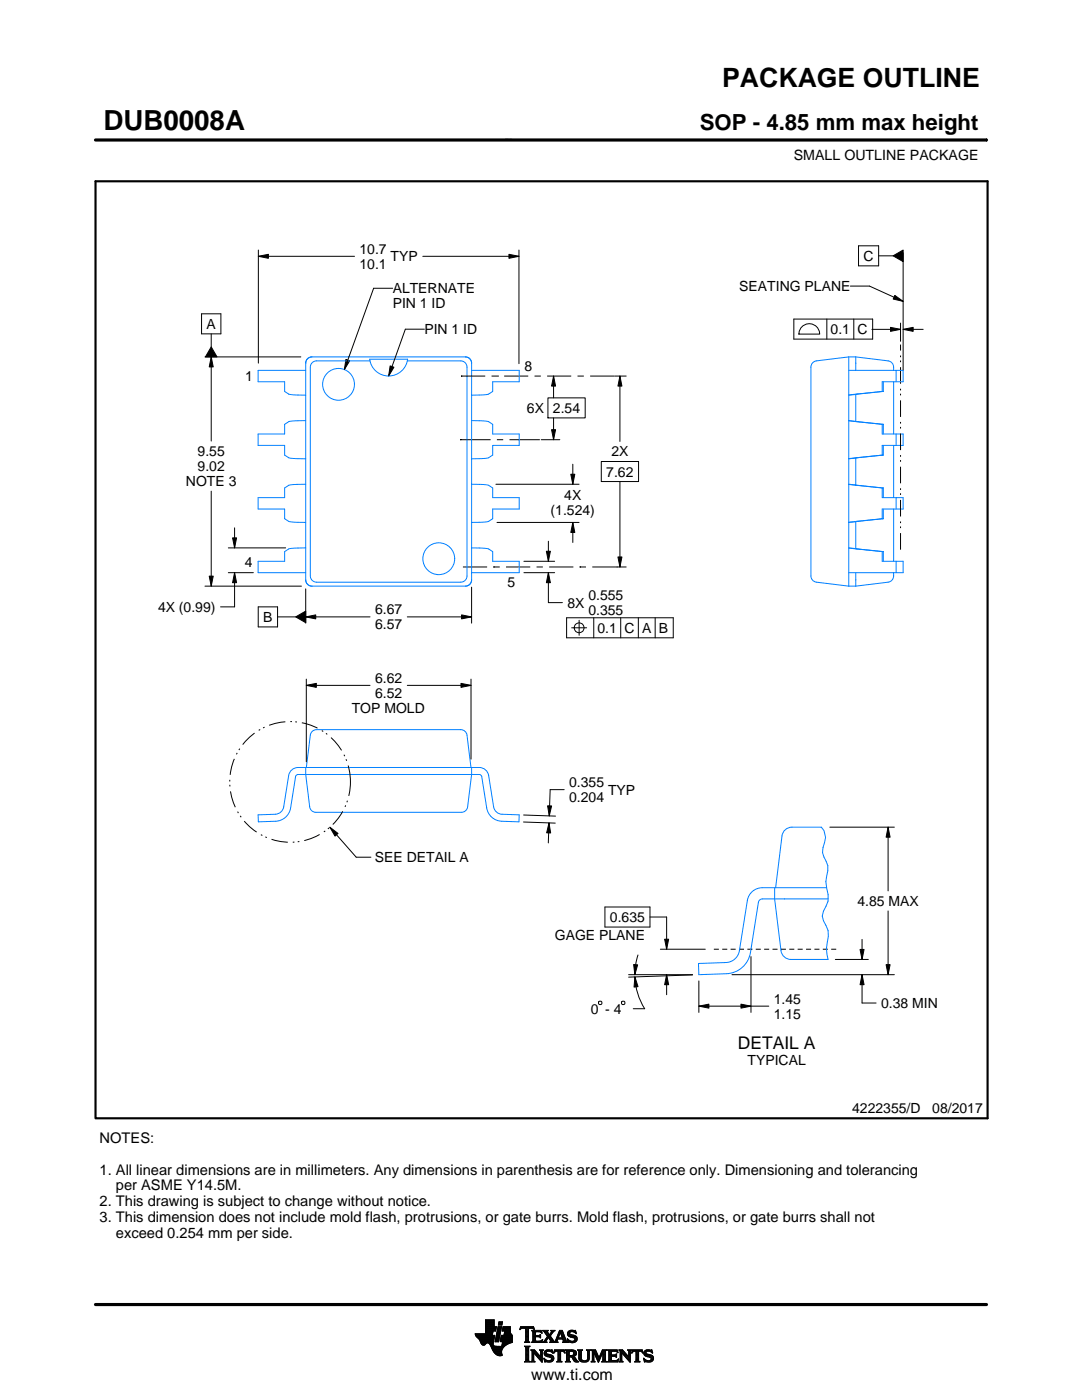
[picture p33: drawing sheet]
<svg xmlns="http://www.w3.org/2000/svg" width="216mm" height="279mm" viewBox="0 0 216 279" stroke-linecap="round" stroke-linejoin="round" font-family="sans-serif">
<defs><g id="words">
<text font-size="5.5" x="20.6" y="26">DUB0008A</text>
<text font-size="5.3" x="144.1" y="17.4">PACKAGE OUTLINE</text>
<text font-size="4.4" x="139.6" y="26">SOP - 4.85 mm max height</text>
<text font-size="3.5" x="147.2" y="209.3">DETAIL A</text>
<text font-size="3.2" x="106" y="275.3">www.ti.com</text>
<g font-size="2.9">
<text x="19.9" y="228.1">NOTES:</text>
<text x="19.9" y="234.4">1. All linear dimensions are in millimeters. Any dimensions in parenthesis are for reference only. Dimensioning and tolerancing</text>
<text x="23.1" y="237.6">per ASME Y14.5M.</text>
<text x="19.9" y="240.7">2. This drawing is subject to change without notice.</text>
<text x="19.9" y="243.9">3. This dimension does not include mold flash, protrusions, or gate burrs. Mold flash, protrusions, or gate burrs shall not</text>
<text x="23.1" y="247">exceed 0.254 mm per side.</text>
</g>
<g font-size="2.8">
<text x="158.4" y="32">SMALL OUTLINE PACKAGE</text>
<text x="71.7" y="50.7">10.7</text>
<text x="71.7" y="53.7">10.1</text>
<text x="78" y="52.2">TYP</text>
<text x="172.3" y="52.1">C</text>
<text x="78.4" y="58.5">ALTERNATE</text>
<text x="147.5" y="58.1">SEATING PLANE</text>
<text x="41.2" y="65.6">A</text>
<text x="78.4" y="61.5">PIN 1 ID</text>
<text x="84.7" y="66.7">PIN 1 ID</text>
<text x="165.7" y="66.7">0.1 C</text>
<text x="48.9" y="76">1</text>
<text x="104.7" y="74.1">8</text>
<text x="105.1" y="82.4">6X 2.54</text>
<text x="39.4" y="91">9.55</text>
<text x="39.4" y="94">9.02</text>
<text x="121" y="95.1">7.62</text>
<text x="122" y="91.1">2X</text>
<text x="37.1" y="97">NOTE 3</text>
<text x="112.6" y="99.9">4X</text>
<text x="109.9" y="102.9">(1.524)</text>
<text x="48.8" y="113.2">4</text>
<text x="101.3" y="117.2">5</text>
<text x="117.4" y="119.8">0.555</text>
<text x="31.5" y="122.1">4X (0.99)</text>
<text x="52.5" y="124.1">B</text>
<text x="74.8" y="122.6">6.67</text>
<text x="74.8" y="125.6">6.57</text>
<text x="113.2" y="121.3">8X</text>
<text x="117.4" y="122.8">0.355</text>
<text x="119.2" y="126.3">0.1 C A B</text>
<text x="74.8" y="136.3">6.62</text>
<text x="70.2" y="142.4">TOP MOLD</text>
<text x="74.8" y="139.3">6.52</text>
<text x="113.6" y="157.1">0.355</text>
<text x="113.6" y="160.1">0.204</text>
<text x="121.3" y="158.6">TYP</text>
<text x="74.8" y="172.1">SEE DETAIL A</text>
<text x="121.7" y="184">0.635</text>
<text x="171.1" y="180.8">4.85 MAX</text>
<text x="110.7" y="187.5">GAGE PLANE</text>
<text x="117.9" y="202.3">0 - 4</text>
<text x="154.4" y="200.3">1.45</text>
<text x="154.4" y="203.3">1.15</text>
<text x="175.8" y="201.2">0.38 MIN</text>
<text x="149.2" y="212.5">TYPICAL</text>
<text x="170" y="222.2">4222355/D</text>
<text x="186" y="222.2">08/2017</text>
</g>
<text font-size=".2" x="100.8" y="27.8">SCALE 1.200</text>
</g></defs>
<g fill="none" stroke="#000" stroke-width=".2">
<path d="M19.1 27.9h177.7M196.8 27.7v.5M51.6 51.2l2-.4v.8zM51.6 49.9v22.6M51.6 51.2h19.1M78.4 57.5h-3.8l-5.9 16.3M84.4 51.2h19.2M101.6 50.8l2 .4-2 .4zM103.6 49.9v22.7M169.7 57.1h3.8l6.7 3M171.3 49.1h4v4h-4zM175.3 51.1h2.9"/>
<path d="M178.2 51.1l2-1.2v2.3zM178.6 59l1.6 1.1-2-.4zM180.2 50.4v23.5M40.2 62.6h3.9v4h-3.9zM40.9 71.2h19.1M42.1 71.2l.4 2h-.8zM42.1 66.6v2.6M42.1 71.2v16.8M42.1 69.2l1.2 2h-2.3zM69 71.7l.8 .3-1.1 1.8zM77.8 73l.8 .3-1 1.7zM84.7 65.7h-3.8l-3.3 9.3"/>
<path d="M92 75.1h.1M92 75.1h4.8M98.1 75.1h1.2M99.3 75.1h.1M100.6 75.1h4.8M106.7 75.1h1.2M109.2 75.1h4.8M109.3 79.4h7.5v4h-7.5zM110.5 75.1l.4 2h-.8zM110.5 75.1v4.3M115.2 75.1h1.3M117.8 75.1h4.8"/>
<path d="M122.6 75.1h2.3M123.7 75.1l.4 2h-.8zM123.7 75.1v13M158.4 63.7h15.7v4h-15.7zM159.8 65.4a2.08 2.08 0 0 1 2.3-.7 2.08 2.08 0 0 1 1.5 2h-4.2l.1-.6zM165 63.7v4M170.4 63.7v4M174 65.7h5.7M177.7 65.3l2 .4-2 .4zM179.7 64.5v3.6M180.2 65.7l2-.4v.8zM180.2 65.7h4"/>
<path d="M42.1 98v19M91.8 87.8h.1M91.8 87.8h6.1M99 96.6h16.5M99.2 87.8h1.2M101.7 87.8h6M108 87.8h3.7M110.1 85.8h.8l-.4 2zM110.5 83.4v4.4M113.9 94.6h.8l-.4 2zM114.3 92.6v4M120 92.1h7.4v4h-7.4z"/>
<path d="M123.7 96.1v17.1M40.9 117h19.3M41.7 115h.8l-.4 2zM45.6 114.3h5M45.6 109.3h11.4M46.4 107.3h.8l-.4 2zM46.8 114.3l.4 2h-.8zM46.8 105.3v4M46.8 114.3v6.8h-2.8M61 117.5v6.9M92.4 113.2h4.8M94.1 117.2v7.2"/>
<path d="M98.5 113.2h.1M98.5 113.2h1.2M99.2 104.3h16.3M101 113.2h4.8M104.5 114.3h6.2M104.5 112h6.2M107.1 113.2h1.2M109 110h.8l-.4 2zM109.4 114.3l.4 2h-.8zM109.4 114.3v6h2.8M109.4 108v4M109.6 113.2h4.8"/>
<path d="M114.3 104.3l.4 2h-.8zM114.3 104.3v4M115.7 113.2h.1M115.7 113.2h1.2M118.2 113.2h4.8M123 113.2h.1M123.1 113.2h1.8M123.3 111.2h.8l-.4 2zM51.5 121.1h3.9v4h-3.9zM55.4 123.1h3.6M59 123.1l2-1.1v2.3zM61 123.1l2-.4v.8z"/>
<path d="M61 123.1h12.8M61.1 136.8l2-.4v.8zM61.1 135.5v16.5M61.1 136.8h12.7M81.3 123.1h12.8M81.3 136.8h12.7M92 136.4l2 .4-2 .4zM92.1 122.7l2 .4-2 .4zM94 135.5v16M113.1 123.3h21.2v4h-21.2zM114.1 125.3h3M115.6 123.8v3"/>
<path d="M118.5 123.3v4M123.9 123.3v4M127.4 123.3v4M130.7 123.3v4M112.6 157.6h-2.8l-.2 5.2M65.8 165.1l1.6 1.2-.6 .6zM65.8 165.1l5.3 6h2.9M104.5 164l6.3 .3M104.5 162.7l6.3 .2M109.3 160.8h.8l-.5 2zM109.5 164.2l.4 2h-.8zM109.5 164.2l-.1 4"/>
<path d="M165.6 165.1h12.9M177.2 165.1l.4 2h-.8zM177.2 165.1v12.7M119.6 199.8h.3l.2 .2v.3l-.2 .2h-.3l-.2-.2v-.3zM120.7 181h9v4h-9zM124.2 199.8h.3l.2 .2v.3l-.2 .2h-.3l-.2-.2v-.3zM125.4 194.5h12.8M126.4 192.5l.8 .1-.5 1.9zM126.7 195l.6 1.9-.8 .1zM126.7 195a12.8 12.8 0 0 0 1.9 6.3h-2.2M127.3 190.6l-.4 1.6-.2 2.3M129.7 183h3.3v6.4"/>
<path d="M131.8 189.4h8.9M132.6 187.4h.8l-.4 2zM133 194.5l.4 2h-.8zM133 194.5v4M138.2 194.6l-12.8 .4M139.4 195.8v6.2M141.8 189.4h.1M142.4 189.4h1M144.1 189.4h1M145.8 189.4h1M146.1 194.5h32.4M147.5 189.4h1"/>
<path d="M149.1 189.4h1M149.8 190.9v11.1M150.8 189.4h1M152.5 189.4h1M154.1 189.4h1M155.8 189.4h1M157.5 189.4h1M159.2 189.4h1M160.8 189.4h1M162.5 189.4h1M164.2 189.4h1M165.9 189.4h1"/>
<path d="M166.7 191.5h6.6M171.6 189.5h.8l-.4 2zM172 194.5l.4 2h-.8zM172 194.5v5.7h2.8M172 187.5v4M176.8 192.5h.8l-.4 2zM177.2 181.8v12.7M139.4 200.8l2-.4v.8zM139.4 200.8h14M147.8 200.4l2 .4-2 .4zM94.8 266.2h3.5M94.8 266.3h3.5"/>
<path d="M94.9 266.4h3.3M94.9 266.5h3.8l-.2 1.2M94.9 266.5h3.8M95 266.6h3.7M95 266.7h3.7M95.1 266.8h3.6M95.2 266.9h3.4M95.3 267h3.3M95.4 267.1h3.2M95.5 267.2h3.1M95.6 267.3h3M95.7 267.4h2.8"/>
<path d="M95.7 267.5h2.8M95.8 267.6h2.7M95.8 267.7h2.7M95.9 267.8h2.6M95.9 267.9h2.5M95.9 268h2.5M96 268h1.1M96 268.1h1M96.1 268.2h.8M96.1 268.3h.7M96.2 268.4h.6M96.3 268.4h.4"/>
<path d="M96.9 266.1h1.4M96.9 266h1.4M96.9 265.9h1.4M96.9 265.8h1.5M96.9 265.7h1.5M96.9 264.7l2.2 .1-.2 .9h-.5l-.2 .8M96.9 265.6h2M96.9 265.5h2M96.9 265.4h2M96.9 265.3h2.1M96.9 265.2h2.1M96.9 265.1h2.1"/>
<path d="M96.9 265h2.1M96.9 264.9h2.1M96.9 264.8h2.2M96.9 264.6h1.7M96.9 264.5h1.7M96.9 264.4h1.7M96.9 264.3h1.7M96.9 264.2h1.7M96.9 264.1h1.7M96.9 264h1.7M96.9 263.9h1.7M96.9 263.8h1.7"/>
<path d="M96.9 263.7h1.7M96.9 263.6h1.7M96.9 263.5h1.7M96.9 263.4h1.7M97.5 268h.9M97.6 268.1h.8M97.7 268.2h.7M97.7 268.3h.7M97.8 268.4h.6M97.9 268.5h.6M97.9 268.6h.7M98 268.7h1.1"/>
<path d="M98 268.8h2.6M98 268.8h2.5M98.1 268.9h2.3M98.1 269h2.3M98.1 269.1h2.2M98.2 269.2h2.1M98.2 269.2h2M98.2 269.3h2M98.3 269.4h1.9M98.3 269.5h1.8M98.4 269.6h1.7M98.4 268v.4l.3 .2 2 .1"/>
<path d="M98.5 269.7h1.6M98.5 267.7l-.1 .3M98.5 269.8h1.6M98.6 269.9h1.5M98.6 264.8v-1.4h-1.7v2.8h-2.1l.1 .3 .8 .9 .6 1h.4l.5-.4 .4 .1 1 1.8 .8 .6h.8l-.1-1.1 .8-.9M98.6 270h1.5M98.7 270h1.4M98.8 270.1h1.3M98.8 267.7h.7M98.8 267.6h.7M98.8 267.5h.7M98.9 270.2h1.2"/>
<path d="M98.9 267.4h.7M98.9 267.3h.7M98.9 267.2h.7M98.9 267.1h.7M98.9 267h.7M98.9 270.3h1.3M99 266.9h.6M99 266.9h.7M99 266.8h.7M99 266.7h.7M99 266.6h.7M99 266.5h.7"/>
<path d="M99.1 270.4h1.1M99.1 266.4h.7M99.1 266.3h.7M99.1 266.2h.7M99.1 266.1h.7M99.1 266h.7M99.2 265.9h.7M99.2 265.8h.7M99.2 270.4h1M99.2 265.7h.7M99.2 265.6h.7M99.2 265.5h.7"/>
<path d="M99.3 265.4h.6M99.3 265.4h.7M99.3 265.3h.7M99.3 265.2h.7M99.3 265.1h.7M99.3 265h.7M99.4 270.5h.8M99.4 264.9h.7M99.4 264.8h.7M99.4 264.8h.7l-.6 3h-.7zM99.4 264.5l.2-.7h.7l-.2 .7h-.7M99.5 264.4h.6"/>
<path d="M99.5 264.3h.7M99.5 264.2h.7M99.5 264.1h.7M99.5 264h.7M99.5 263.9h.7M99.6 263.8h.7M99.8 270.6h.1M99.8 267.7h2.4M99.8 267.6h2.4M99.8 267.5h2.4M99.9 267.4h2.3M99.9 267.3h2.3"/>
<path d="M99.9 267.2h2.3M99.9 267.1h2.3M99.9 267h2.3M99.9 266.9h2.3M100 266.9h2.2M100 266.8h2.2M100 266.7h2.2M100 266.6h2.2M100 266.5h2.2M100.1 268.6h.7M100.2 268.5h.7M100.2 268.4h.8"/>
<path d="M100.2 268.4h.9M100.2 268.3h1M100.2 268.2h1.2M100.2 265.6h1.6M100.2 268.1h1.4M100.2 265.5h1.6M100.2 268h1.6M100.3 265.4h1.5M100.3 268h1.7M100.3 267.9h1.9M100.3 265.3h1.5M100.3 267.8h1.9"/>
<path d="M100.3 265.2h1.5M100.3 265.1h1.5M100.3 265h1.5M100.4 264.9h1.4M100.4 264.8h1.4M100.6 266.5l.1-.8h-.5l.2-.9h1.4l.1 1.1 .3 .6v1.4l-1.3 .6M100.6 266.4h1.5M100.6 266.3h1.4M100.6 266.2h1.4M100.6 266.1h1.3M100.7 266h1.2M100.7 265.9h1.2"/>
<path d="M100.7 265.8h1.1M100.7 265.7h1.1M102.2 266.5h-2.2l-.2 1.1 .1 .2h.4l-.2 .9M103.7 265.3h.1M103.8 265.2h.2M103.8 265h2.8M103.8 264.9h2.7M103.9 264.8h2.6M104.7 267.8h1M104.7 271.8h1.1M104.7 268.7h1M104.8 267.7h.7"/>
<path d="M104.8 271.7h.8M104.9 265.2h.6M104.9 268.9h.6M104.9 267.6h.6M104.9 267.5l-.2 .3M104.9 267.5h.6M104.9 267.4h.6M104.9 267.3h.6M104.9 267.2h.6M104.9 267.1h.6M104.9 267h.6M104.9 266.8h.6"/>
<path d="M104.9 266.7h.6M104.9 266.6h.6M104.9 266.5h.6M104.9 266.4h.6M104.9 266.3h.6M104.9 266.2h.6M104.9 266.1h.6M104.9 265.9h.6M104.9 265.8h.6M104.9 265.7h.6M104.9 265.6h.6M104.9 265.5h.6"/>
<path d="M104.9 265.4h.6M104.9 265.3h.6M104.9 271.5h.6M104.9 269h.6M104.9 271.4h.6M104.9 271.4v-2.4l-.2-.4h1.1l-.3 .4v2.4M104.9 271.4l-.2 .4h1.1l-.3-.4M104.9 271.3h.6M104.9 271.2h.6M104.9 271.1h.6M104.9 271h.6M104.9 270.9h.6"/>
<path d="M104.9 270.8h.6M104.9 270.6h.6M104.9 270.5h.6M104.9 270.4h.6M104.9 270.3h.6M104.9 270.2h.6M104.9 270.1h.6M104.9 270h.6M104.9 269.9h.6M104.9 269.8h.6M104.9 269.6h.6M104.9 269.5h.6"/>
<path d="M104.9 269.4h.6M104.9 269.3h.6M104.9 269.2h.6M104.9 269.1h.6M105.5 267.5l.2 .3M105.5 267.5v-2.3l.7-.1 .4 .3-.1-.6h-2.6l-.1 .6 .4-.3 .7 .1v2.3M105.7 267.8h-1M105.9 271.8h.8M105.9 269.4h.8M106.1 269.5h.7M106.1 267.8h2M106.1 271.7h.5"/>
<path d="M106.2 269.6h.7M106.2 271.5h.3M106.2 265.6h1.8M106.2 269.8h.8M106.2 271.4h.3M106.2 271.4l-.3 .4h.8l-.2-.4M106.2 271.3h.3M106.2 271.2h.3M106.2 271.1h.3M106.2 271h.3M106.2 270.9h.3M106.2 270.8h.3"/>
<path d="M106.2 270.6h.3M106.2 270.5h.3M106.2 270.4h.3M106.2 270.3h.3M106.2 270.2h.3M106.2 270.1h.3M106.2 270h1M106.2 269.9h.9M106.2 269.8v1.6M106.2 269.8l-.3-.4h.8l1.2 1.4M106.3 267.7h1.8M106.3 265.7h1.8"/>
<path d="M106.3 267.6h.6M106.3 265.8h.6M106.3 267.5l-.2 .3M106.3 267.5h.5M106.3 267.4h.5M106.3 267.3h.5M106.3 267.2h.5M106.3 267.1h.5M106.3 267h.5M106.3 266.8h.5M106.3 266.7h1.6M106.3 266.6h1.6"/>
<path d="M106.3 266.5h.5M106.3 266.4h.5M106.3 266.3h.5M106.3 266.2h.5M106.3 266.1h.5M106.3 265.9h.5M106.4 265.2h.2M106.5 270h.1M106.5 270v1.4M106.5 265.3h.1M106.6 270.1h.7M106.7 270.2h.7"/>
<path d="M106.8 270.3h.7M106.8 265.9l.2-.1h.6l.6 .2-.2-.5h-1.9l.2 .3v1.7M106.8 265.9v.6h.8l.3-.2v.7M106.9 270.4h.7M107 270.5h.7M107.1 270.6h.7M107.2 270.8h1M107.3 270.9h.9M107.4 271h.8M107.5 271.1h.7M107.6 271.2h.6M107.6 266.5h.3"/>
<path d="M107.7 271.3h.5M107.7 269.4h.7M107.7 266.8h.2M107.7 267.6h.5M107.8 266.4h.1M107.8 271.4h.4M107.8 267h.1M107.8 265.8h.3M107.8 269.5h.5M107.9 271.5h.3M107.9 269.6h.3M107.9 267l-.3-.2h-.8l.1 .8h.9l.5-.2"/>
<path d="M107.9 269.8h.3M107.9 270.6h.3M107.9 270.5h.3M107.9 270.4h.3M107.9 270.3h.3M107.9 270.2h.3M107.9 270.1h.3M107.9 270h.3M107.9 269.9h.3M107.9 269.8v1M107.9 269.8l-.2-.4h.7l-.2 .4M108 271.7h.2"/>
<path d="M108 265.9h.1M108 267.5h.2M108.1 271.8h.1M108.1 266.1h.1M108.2 267.4h.1M108.2 269.8v2.1l-1.7-1.9M108.2 267.8h.9M108.3 267.4l-.2 .5-2-.1M108.3 265.6h1M108.5 267.7h.5M108.5 271.1l.8 .4h.5l.2-.2-.1-.3-1-.4-.3-.3 .1-.7 .8-.2 .5 .1 .2-.1 .1 .6-.9-.3-.3 .1-.1 .3 1.3 .4 .2 .6M108.5 271.1h.1"/>
<path d="M108.5 265.7h.7M108.5 271.2h.2M108.6 271.3h.2M108.6 270.1h.4M108.6 270h.4M108.6 270.2h.6M108.6 267.6h.4M108.6 271.4h.4M108.6 269.9h.4M108.6 270.3h1M108.6 265.8h.7M108.6 271.5h.8"/>
<path d="M108.6 269.8h.5M108.7 271.7h1.5M108.7 270.4h1.3M108.7 267.5h.3M108.7 271.8h.1M108.7 265.9h.6M108.7 269.6h1.5M108.8 267.4h.3M108.8 270.5h1.5M108.8 266.1h.6M108.8 269.5h1.4M108.8 267.3h.4"/>
<path d="M108.9 266.2h.6M108.9 267.2h.4M108.9 266.3h.6M108.9 270.6h1.5M109 267.1h.3M109 266.4h1M109.1 271.8h.9M109.1 269.4h.7M109.1 267h.9M109.1 266.5h.8M109.1 267.8h-.9M109.2 266.8h.8"/>
<path d="M109.2 266.6h.6M109.2 266.7h.7M109.2 266.7l-.6 .9-.4 .2M109.3 270.8h1.1M109.5 267.1h.6M109.6 267.2h.6M109.7 271.5h.7M109.7 267.3h.6M109.7 267.8l.2-.1-.5-.8-.4 .8 .1 .1M109.7 267.8h1.6M109.7 266.3h.4M109.7 267.4h.6"/>
<path d="M109.8 270.9h.7M109.8 266.2h.3M109.8 266.6l.9 1.2 1-2.3h.5l.8 2.1 .3 .2M109.8 267.5h.6M109.9 266.1h.3M109.9 269.8h.4M109.9 267.6h.6M109.9 267.7h.7M109.9 271.4h.5M109.9 265.9h.4M110 271h.5M110 265.6h.7"/>
<path d="M110 265.9l-.4 .5-.4-.6 .2-.3h-1.1l.9 1.2M110 265.9l.1-.2-.2-.2h.8l-.9 1.1M110 271.3h.5M110 265.8h.4M110 271.1h.5M110 271.2h.5M110.1 269.4h.1M110.1 265.7h.4M110.1 269.9h.2M110.2 270h.1M110.5 270h.1M110.5 269.9h.2"/>
<path d="M110.5 271.1l-.3 .6-.7 .2-.6-.2-.2 .1-.2-.7M110.5 269.8h.3M110.6 269.6h2.1M110.6 269.5h2M110.6 269.4h2M110.7 267.7h.5M110.8 267.6h.4M110.9 267.5h.3M110.9 267.4h.3M111 267.3h.3M111 267.2h1.8M111 267.1h1.8"/>
<path d="M111.1 267h.3M111.1 271.8h1M111.1 266.8h.4M111.2 266.7h.3M111.2 267.5l.1-.2h1l.1 .2M111.2 267.5v.3h.1M111.2 266.6h.3M111.3 266.5h.3M111.3 271.7h.6M111.3 266.4h.3M111.3 271.5h.6M111.3 267.8h-1.6"/>
<path d="M111.3 269.8h.6M111.4 266.3h.3M111.4 271.4h.5M111.4 271.4l-.1-1.7h-.4l-.4 .4 .2-.7h1.9l.1 .7-.4-.4h-.4v1.7M111.4 270.5h.5M111.4 270.4h.5M111.4 270.3h.5M111.4 270.2h.5M111.4 270.1h.5M111.4 270h.5M111.4 269.9h.5M111.4 271.4l-.3 .4h1l-.2-.4"/>
<path d="M111.4 271.3h.5M111.4 271.2h.5M111.4 271.1h.5M111.4 271h.5M111.4 270.9h.5M111.4 270.8h.5M111.4 270.6h.5M111.4 266.2h.3M111.4 266.1h.4M111.5 265.9h.9M111.5 265.8h.8M111.6 265.7h.7"/>
<path d="M111.6 265.6h.6M111.8 265.9l.4 1.1h-.8zM111.9 266.1h.5M111.9 266.2h.5M111.9 266.3h.6M112 266.4h.5M112 266.5h.6M112.1 266.6h.5M112.1 266.7h.6M112.1 266.8h.6M112.2 267h.5M112.2 267.8h1.1"/>
<path d="M112.3 267.3h.6M112.3 267.4h.6M112.4 267.5h.6M112.4 267.5v.3h-.2M112.4 269.8h.3M112.4 267.6h.6M112.4 267.7h.7M112.6 269.9h.1M112.6 270h.2M112.8 271.8h1M112.8 269.4h1.6M113 269.5h1.7"/>
<path d="M113 271.7h.7M113 269.6h1.9M113 271.5h.6M113 269.8h.6M113 271.4h.6M113 271.4l-.2 .4h1l-.2-.4M113 271.3h.6M113 271.2h.6M113 271.1h.6M113 271h.6M113 270.9h.6M113 270.8h1.5"/>
<path d="M113 270.6h1.6M113 270.5h1.8M113 270.4h.6M113 270.3h.6M113 270.2h.6M113 270.1h.6M113 270h.6M113 269.9h.6M113 269.8v1.6M113 269.8l-.2-.4h1.5l.5 .2 .2 .3v.4l-.2 .3-.4 .1M113.2 267.3h.2M113.2 267.4h.3"/>
<path d="M113.2 266.2h.5M113.2 266.3h.6M113.2 266.1h.5M113.3 267.5h.3M113.3 267.8h-1.1M113.3 266.4h.9M113.3 265.9h.4M113.3 267.6h.6M113.3 266.5h1.3M113.3 267.7h1.6M113.3 265.8h.5M113.3 267.8h.2"/>
<path d="M113.4 266.6h1.5M113.4 265.7h1.5M113.4 265.7l.5-.2 .7 .1 .2-.1 .1 .7-.7-.4h-.4l-.1 .3 .1 .2 .9 .2 .4 .3 .1 .5-.3 .5-.6 .2-.7-.2-.2 .1-.2-.7 .9 .5 .4-.1 .2-.3-.1-.3-1.2-.4-.2-.5zM113.5 266.7h1.5M113.5 265.6h1.4M113.6 271.4v-.6h.4l.7 .9 .8 .1M113.6 269.9l.1-.2 .7 .2v.4l-.4 .2M113.6 269.9v.6M113.7 267.8h1.1M113.8 266.8h1.3M113.8 265.5h.6M114 268h.4"/>
<path d="M114.1 270.9h.6M114.2 271h.6M114.2 271.1h.7M114.3 271.2h.6M114.3 267h.8M114.3 269.8h.7M114.3 270.4h.6M114.4 271.3h.6M114.4 270.7l1.1 1.1M114.4 270.7h.1M114.4 271.4h.7M114.4 269.9h.6"/>
<path d="M114.4 270.3h.6M114.5 267.6h.5M114.5 270.2h.5M114.5 270h.5M114.5 265.8h.4M114.5 270.1h.5M114.5 271.5h.7M114.6 271.7h.7M114.6 267.1h.6M114.6 267.5h.5M114.7 267.2h.5M114.7 267.4h.5"/>
<path d="M114.7 265.9h.3M114.7 267.3h.5M114.7 271.8h.8M114.8 266.1h.2M114.9 266.2h.1M115.3 269.4h.9M115.4 269.5h.7M115.5 269.6h.5M115.5 269.8h.5M115.5 269.8v1.4l.4 .5 .6 .2 .6-.1 .4-.3 .1-.5M115.5 271h.5M115.5 270.9h.5"/>
<path d="M115.5 270.8h.5M115.5 270.6h.5M115.5 270.5h.5M115.5 270.4h.5M115.5 270.3h.5M115.5 270.2h.5M115.5 270.1h.5M115.5 270h.5M115.5 269.9h.5M115.5 269.8l-.2-.4h.9l-.2 .4M115.5 271.1h.5M115.5 271.2h.5"/>
<path d="M115.5 271.3h.6M115.6 271.4h.6M115.7 271.5h.8M115.8 271.7h1.5M116 271l.2 .4 .4 .2 .5-.2 .2-.4M116 269.8v1.2M116 271.8h1.1M116.8 271.5h.6M117 269.4h.8M117.1 271.4h.4M117.2 269.5h.5M117.2 271.3h.4"/>
<path d="M117.2 269.6h.4M117.2 271.2h.4M117.2 271.1h.4M117.3 269.8h.3M117.3 271h.3M117.3 270.9h.3M117.3 270.8h.3M117.3 270.6h.3M117.3 270.5h.3M117.3 270.4h.3M117.3 270.3h.3M117.3 270.2h.3"/>
<path d="M117.3 270.1h.3M117.3 270h.3M117.3 269.9h.3M117.6 269.8l.2-.4h-.8l.2 .3 .1 1.3M117.6 269.8v1.2M118 271.8h.7M118 269.4h.8M118.1 269.5h.8M118.1 271.7h.5M118.2 269.6h.7M118.2 271.5h.3M118.2 269.8h.8"/>
<path d="M118.2 271.4h.3M118.2 269.8l-.2-.4h.8l.7 1.6 .7-1.6h.9l-.3 .4M118.2 271.4l-.2 .4h.7l-.2-.4M118.2 271.3h.3M118.2 271.2h.3M118.2 271.1h.3M118.2 271h.3M118.2 270.9h.3M118.2 270.8h.3M118.2 270.6h.3M118.2 270.5h.3M118.2 270.4h.3"/>
<path d="M118.2 270.3h.3M118.2 270.2h.3M118.2 270.1h.3M118.2 270h.9M118.2 269.9h.8M118.2 269.8v1.6M118.6 270.1h.5M118.6 270.2h.6M118.7 270.3h.5M118.7 270.4h.6M118.8 270.5h.5M118.8 270.6h.6"/>
<path d="M118.9 270.8h.5M118.9 270.9h.6M119 271h.8M119 271.1h.8M119.1 271.2h.6M119.1 271.3h.6M119.2 271.4h.4M119.2 271.5h.4M119.3 271.7h.2M119.3 271.8h.2M119.6 270.9h.3M119.6 270.8h.3"/>
<path d="M119.7 270.6h.3M119.7 270.5h.3M119.8 270.4h.3M119.8 270.3h.3M119.9 270.2h.3M119.9 270.1h.3M120 270h.8M120 269.9h.8M120 269.8h.8M120.1 271.8h1M120.1 269.6h.7M120.1 269.5h.8"/>
<path d="M120.2 269.4h.9M120.2 271.7h.7M120.3 271.5h.5M120.3 271.4h.5M120.3 271.4l-.2 .4h1l-.3-.4M120.3 271.4v-1.5l-.9 2-.9-2v1.5M120.3 271.3h.5M120.3 271.2h.5M120.3 271.1h.5M120.3 271h.5M120.3 270.9h.5M120.3 270.8h.5"/>
<path d="M120.3 270.6h.5M120.3 270.5h.5M120.3 270.4h.5M120.3 270.3h.5M120.3 270.2h.5M120.3 270.1h.5M120.8 269.8v1.6M121.2 271.8h2M121.2 269.4h1.9M121.4 269.5h1.8M121.4 271.7h1.9M121.5 269.6h1.7"/>
<path d="M121.5 271.5h1.8M121.5 269.8h.5M121.5 271.4h.5M121.5 269.8l-.3-.4h1.9l.2 .6M121.5 269.9h.5M121.5 269.8v1.6M121.5 271.3h.5M121.5 271.2h.5M121.5 271.1h.5M121.5 271h.5M121.5 270.9h.5M121.5 270.8h.5"/>
<path d="M121.5 270.6h1.5M121.5 270.5h1.5M121.5 270.4h1.5M121.5 270.3h.5M121.5 270.2h.5M121.5 270.1h.5M121.5 270h.5M122.6 270.4l.4-.2v.7l-.2-.2h-.8v.8h.2M122.9 270.8h.1M122.9 270.3h.1M123 269.8h.3M123.1 271.4h.3"/>
<path d="M123.2 269.9h.1M123.3 270h.1M123.3 270l-.4-.3h-.8l-.1 .7M123.3 271.3h.1M123.4 271.2h.1M123.4 271.2l-.2 .6h-2l.3-.4M123.4 271.2l-.3 .3h-.4M123.5 271.8h.8M123.5 269.4h.7M123.6 269.5h.7M123.7 271.7h.5M123.7 269.6h.7"/>
<path d="M123.7 271.5h.4M123.7 269.8h.8M123.7 271.4h.4M123.7 271.4l-.2 .4h.8l-.2-.4M123.7 271.3h.4M123.7 271.2h.4M123.7 271.1h.4M123.7 271h.4M123.7 270.9h.4M123.7 270.8h.4M123.7 270.6h.4M123.7 270.5h.4"/>
<path d="M123.7 270.4h.4M123.7 270.3h.4M123.7 270.2h.4M123.7 270.1h.4M123.7 270h1M123.7 269.9h.9M123.7 269.8v1.6M123.7 269.8l-.2-.4h.7l1.2 1.4 .1-1M124.1 270v1.4M124.1 270h.1M124.2 270.1h.6M124.2 270.2h.7"/>
<path d="M124.3 270.3h.7M124.4 270.4h.7M124.5 270.5h.7M124.6 270.6h.7M124.7 270.8h1.1M124.8 270.9h1M124.9 271h.9M125 271.1h.8M125.1 271.2h.7M125.2 271.3h.6M125.2 269.4h.8M125.3 271.4h.5"/>
<path d="M125.4 269.5h.5M125.4 271.5h.4M125.4 269.6h.4M125.5 269.8h.3M125.5 269.8l-.3-.4h.8l-.2 .4M125.5 270.4h.3M125.5 270.3h.3M125.5 270.2h.3M125.5 270.1h.3M125.5 270h.3M125.5 269.9h.3M125.5 270.6h.3"/>
<path d="M125.5 270.5h.3M125.5 271.7h.3M125.6 271.8h.2M125.8 269.8v2.1l-1.7-1.9M126 270h.1M126.1 269.9h.1M126.1 269.8h.3M126.1 269.6h2.1M126.2 269.5h2M126.2 269.4h2M126.6 271.8h1.1M126.9 271.7h.6"/>
<path d="M126.9 271.5h.5M126.9 269.8h.5M126.9 271.4h.5M126.9 271.4v-1.7h-.5l-.3 .4 .1-.7h1.9l.2 .7-.4-.4h-.5v1.7M126.9 270.5h.5M126.9 270.4h.5M126.9 270.3h.5M126.9 270.2h.5M126.9 270.1h.5M126.9 270h.5M126.9 269.9h.5M126.9 271.4l-.3 .4h1.1l-.3-.4"/>
<path d="M126.9 271.3h.5M126.9 271.2h.5M126.9 271.1h.5M126.9 271h.5M126.9 270.9h.5M126.9 270.8h.5M126.9 270.6h.5M128 269.8h.3M128.1 269.9h.2M128.2 270h.1M128.4 271.1h.1M128.4 271.2h.2"/>
<path d="M128.5 271.3h.2M128.5 270.1h.4M128.5 270h.4M128.5 270.2h.6M128.5 271.4h.4M128.5 269.9h.4M128.5 270.3h1M128.5 271.5h.8M128.5 269.8h.5M128.6 271.7h1.5M128.6 270.4h1.3M128.6 271.8h.1"/>
<path d="M128.6 269.6h1.5M128.7 270.5h1.5M128.7 269.5h1.4M128.8 270.6h1.5M128.9 271.8h1M129 269.4h.7M129.1 270.8l-.6-.4 .1-.7 .5-.3 .8 .1 .2-.1 .1 .7-.8-.4-.4 .1-.1 .2 1.3 .5 .2 .6M129.1 270.8l.8 .2v.4l-.7 .1-.8-.4M129.2 270.8h1.1M129.6 271.5h.7M129.6 270.9h.8M129.8 269.8h.4"/>
<path d="M129.8 271.4h.5M129.9 271h.5M129.9 271.3h.5M129.9 271.1h.5M129.9 271.2h.5M129.9 269.4h.2M130 269.9h.2M130.1 270h.1M130.4 271.1l-.3 .6-.7 .2-.6-.2-.2 .1-.2-.7"/>
<circle cx="115.6" cy="125.3" r=".99"/>
</g>
<g fill="#000">
<path d="M51.6 51.2l2-.4v.8zM101.6 50.8l2 .4-2 .4zM178.2 51.1l2-1.2v2.3zM42.1 71.2l.4 2h-.8zM42.1 69.2l1.2 2h-2.3zM69 71.7l.8 .3-1.1 1.8zM77.8 73l.8 .3-1 1.7zM110.5 75.1l.4 2h-.8zM123.7 75.1l.4 2h-.8zM177.7 65.3l2 .4-2 .4zM180.2 65.7l2-.4v.8zM178.6 59l1.6 1.1-2-.4z"/>
<path d="M110.1 85.8h.8l-.4 2zM113.9 94.6h.8l-.4 2zM41.7 115h.8l-.4 2zM46.4 107.3h.8l-.4 2zM46.8 114.3l.4 2h-.8zM109.4 114.3l.4 2h-.8zM109 110h.8l-.4 2zM114.3 104.3l.4 2h-.8zM123.3 111.2h.8l-.4 2zM59 123.1l2-1.1v2.3zM61 123.1l2-.4v.8zM61.1 136.8l2-.4v.8z"/>
<path d="M92 136.4l2 .4-2 .4zM92.1 122.7l2 .4-2 .4zM65.8 165.1l1.6 1.2-.6 .6zM109.5 164.2l.4 2h-.8zM109.3 160.8h.8l-.5 2zM177.2 165.1l.4 2h-.8zM126.4 192.5l.8 .1-.5 1.9zM126.7 195l.6 1.9-.8 .1zM132.6 187.4h.8l-.4 2zM133 194.5l.4 2h-.8zM171.6 189.5h.8l-.4 2zM172 194.5l.4 2h-.8z"/>
<path d="M176.8 192.5h.8l-.4 2zM139.4 200.8l2-.4v.8zM147.8 200.4l2 .4-2 .4z"/>
</g>
<path d="M19.1 36.2h178v187h-178z" fill="none" stroke="#000" stroke-width=".43"/>
<path d="M19 27.9h177.8M19 260.3h177.8" fill="none" stroke="#000" stroke-width=".63"/>
<g fill="none" stroke="#0080ff" stroke-width=".2">
<path d="M61 72.5v43.2M61 73.9h-9.5v2.3h5.3v1.9l.8 .5 3.4 .3M62.2 71.2l-.8 .4-.4 .9M62.3 71.2a1.25 1.25 0 0 0-1.3 1.3M62.3 71.2h30.6a1.25 1.25 0 0 1 1.2 1.3M73.8 71.7h7.5a3.8 3.8 0 0 1-3.7 3.3 3.8 3.8 0 0 1-3.8-3.3zM73.8 72h-10.7l-.7 .3-.4 .7-.1 41.9 .1 .5 .5 .6 .6 .2h29.1l.7-.5 .3-.8v-41.9l-.5-.7-.7-.3h-10.7M92.9 71.2l.8 .4 .4 .9M94.1 73.9h9.5v2.3h-5.3v1.9l-.8 .5-3.4 .3M94.1 72.5v43.2M169.4 71.2l-6.5 .8a1.25 1.25 0 0 0-1.1 1.3v41.6a1.25 1.25 0 0 0 1.1 1.3l6.5 .8M169.4 73.9h10.8v2.3h-4.2v1.9h.3"/>
<path d="M169.4 71.2h1.4M169.4 71.2v45.8M170.8 71.2v2.7M170.8 78.7v5.4M170.8 78.7l-1.4 .2M170.8 71.2l6.4 .8a1.44 1.44 0 0 1 1.1 1.9M170.8 72.5h.1M171.2 78.6l-.4 .1M176.3 78.1l-6.9 .7M176.3 76.2v1.9M178.3 76.2v10.4M178.8 73.9v2.3"/>
<path d="M61 83.9l-3.4 .3-.8 .5v1.9h-5.3v2.3h5.3v1.9l.8 .5 3.4 .3M61 96.6l-3.4 .3-.8 .5v1.9h-5.3v2.3h5.3v1.9l.8 .5 3.4 .3M94.1 96.6l3.4 .3 .8 .5v1.9h5.3v2.3h-5.3v1.9l-.8 .5-3.4 .3M94.1 83.9l3.4 .3 .8 .5v1.9h5.3v2.3h-5.3v1.9l-.8 .5-3.4 .3M169.4 96.7l6.9 .7M169.4 96.6l1.4 .2M170.8 84.1l.4 .1M170.8 84.1l-1.4-.1 6.9 .7M170.8 91.4l-1.4 .2M176 90.8l-6.6 .7M176 90.8h.3M176.3 90.8l-5.5 .6v5.4l.4 .1"/>
<path d="M176.3 97.4h-.3v1.9h4.2v2.3h-4.2v1.9M176.3 84.7h-.3v1.9h4.2v2.3h-4.2v1.9M176.3 84.7v1.9M176.3 88.9v1.9M176.3 97.4v1.9M178.3 88.9v10.4M178.8 86.6v2.3M178.8 99.3v2.3M61 115.7a1.25 1.25 0 0 0 1.3 1.3M61 109.3l-3.4 .3-.8 .5v1.9h-5.3v2.3h9.5M61 115.7l.4 .9 .8 .4M94.1 115.7a1.25 1.25 0 0 1-1.2 1.3h-30.6"/>
<path d="M94.1 109.3l3.4 .3 .8 .5v1.9h5.3v2.3h-9.5M94.1 115.7l-.4 .9-.8 .4M169.4 117h1.4M170.8 109.5l5.5 .6M170.8 109.5l-1.4-.1 6.6 .7M170.8 115.7h.1M170.8 104.1v5.4M170.8 114.3v2.7M176 103.5l-6.6 .7 1.4-.1M176 110.1h.3M176 103.5h.3M176 110.1v1.9h4.2v2.3h-10.8"/>
<path d="M176.3 103.5l-5.5 .6M176.3 101.6v1.9M176.3 110.1v1.9M178.3 114.3a1.44 1.44 0 0 1-1.1 1.9l-6.4 .8M178.3 101.6v10.4M178.8 112v2.3M58.2 153.6l.8-.4h.5h36.1a1.9 1.9 0 0 1 1.9 1.6l1 6.2a1.75 1.75 0 0 0 1.7 1.5l3.4 .1v1.4l-3.5-.1a3.1 3.1 0 0 1-3-2.7l-1-6.2-.1-.2-.4-.2h-36.1h-.3l-.2 .4-1 6.2a3.1 3.1 0 0 1-3 2.7l-3.4 .1-.1-1.4 3.4-.1a1.75 1.75 0 0 0 1.7-1.5l1-6.2 .1-.5zM61 154.6l.8 6.4a1.25 1.25 0 0 0 1.2 1.1h29.1a1.25 1.25 0 0 0 1.2-1.1l.8-6.4M61 153.2v1.4M61.1 153.2l.8-6.5a1.25 1.25 0 0 1 1.3-1.1h28.7a1.25 1.25 0 0 1 1.3 1.1l.8 6.5M62.3 154.6h-.1M92.9 154.6h.1"/>
<path d="M94.1 153.2v1.4M154.6 177.2v2.2l1.2 10.3a2 2 0 0 0 2 1.8h7.4a7.6 7.6 0 0 1 .1-4.6l-.1-1.2-.4-1a2.88 2.88 0 0 1 0-3.9l.4-1v-1.2a7 7 0 0 1 0-4.8v-1l-.3-.9a3.4 3.4 0 0 1-.4-3.8l.2-1-.3-1.3-.5-.7h-5.9a2 2 0 0 0-2 1.7l-1.2 10.4M156.6 179.4h.1M164.9 177.2h-12.8a3 3 0 0 0-3 2.5l-1.6 10a2.8 2.8 0 0 1-2.6 2.4l-5.5 .2v2.2l5.5-.2a5 5 0 0 0 4.8-4.2l1.6-10a.8 .8 0 0 1 .8-.7h13.1"/>
<circle cx="67.6" cy="76.7" r="3.2"/>
<circle cx="87.6" cy="111.5" r="3.2"/>
</g>
<path d="M179.7 109.7v-40.9M69.9 156a12 12 0 0 0-17.6-10.6 12 12 0 0 0-1.2 20.6 12 12 0 0 0 18.7-8.5l.1-1.5" fill="none" stroke="#000" stroke-width=".2" stroke-dasharray="3.3 1 .3 .7 .3 1" stroke-linecap="butt"/>
<use href="#words"/>
</svg>
